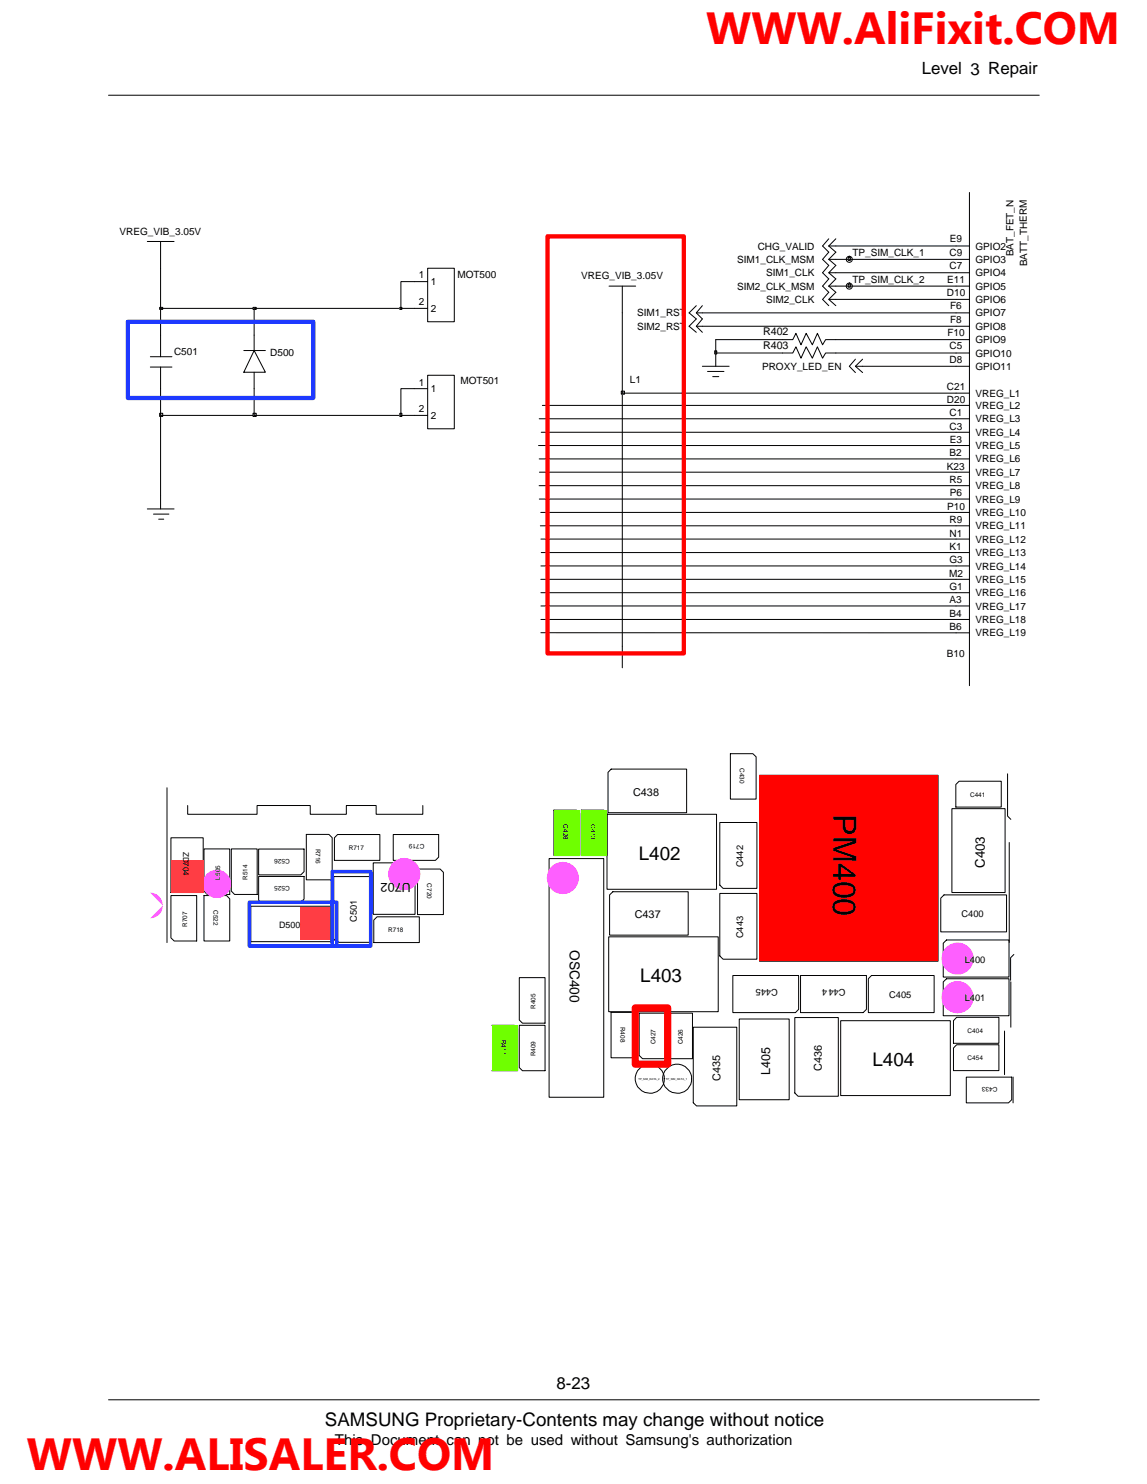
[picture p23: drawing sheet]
<svg xmlns="http://www.w3.org/2000/svg" width="216mm" height="279mm" viewBox="0 0 216 279" stroke-linecap="round" stroke-linejoin="round" font-family="sans-serif">
<defs><g id="words">
<g font-size="8.5" fill="#f00">
<text x="133" y="8.4">WWW.AliFixit.COM</text>
<text x="5.1" y="276.8">WWW.ALISALER.COM</text>
</g>
<text font-size="6.1" x="156.9" y="153.3" transform="rotate(90 156.9 153.3)">PM400</text>
<g font-size="3.5">
<text x="120.2" y="161.9">L402</text>
<text x="120.5" y="185">L403</text>
<text x="164.2" y="200.8">L404</text>
<text x="61.2" y="268.4">SAMSUNG Proprietary-Contents may change without notice</text>
</g>
<g font-size="3.2">
<text x="173.5" y="14">Level 3 Repair</text>
<text x="104.7" y="261.5">8-23</text>
</g>
<text font-size="2.8" x="63.1" y="272.1">This Document can not be used without Samsung's authorization</text>
<text font-size="2.6" x="107.3" y="178.9" transform="rotate(90 107.3 178.9)">OSC400</text>
<text font-size="2.5" x="185.4" y="163.4" transform="rotate(-90 185.4 163.4)">C403</text>
<g font-size="2.4">
<text x="77.3" y="166.2" transform="rotate(-180 77.3 166.2)">U702</text>
<text x="145" y="202.4" transform="rotate(-90 145 202.4)">L405</text>
</g>
<g font-size="2">
<text x="143.6" y="65.7">R403</text>
<text x="143.6" y="63.2">R402</text>
<text x="119.2" y="149.8">C438</text>
<text x="119.5" y="172.9">C437</text>
<text x="135.6" y="203.5" transform="rotate(-90 135.6 203.5)">C435</text>
<text x="154.7" y="201.7" transform="rotate(-90 154.7 201.7)">C436</text>
</g>
<g font-size="1.9">
<text x="22.5" y="44.2">VREG_VIB_3.05V</text>
<text x="142.6" y="47">CHG_VALID</text>
<text x="178.8" y="45.6">E9</text>
<text x="183.6" y="47">GPIO2</text>
<text x="78.9" y="52.4">1</text>
<text x="81.1" y="53.7">1</text>
<text x="86.1" y="52.4">MOT500</text>
<text x="109.4" y="52.6">VREG_VIB_3.05V</text>
<text x="138.7" y="49.5">SIM1_CLK_MSM</text>
<text x="144.2" y="52">SIM1_CLK</text>
<text x="160.4" y="48.2">TP_SIM_CLK_1</text>
<text x="160.4" y="53.2">TP_SIM_CLK_2</text>
<text x="178.3" y="53.2">E11</text>
<text x="178.8" y="50.7">C7</text>
<text x="178.8" y="48.1">C9</text>
<text x="183.6" y="52">GPIO4</text>
<text x="183.6" y="49.5">GPIO3</text>
<text x="190.8" y="48.3" transform="rotate(-90 190.8 48.3)">BAT_FET_N</text>
<text x="193.3" y="50.2" transform="rotate(-90 193.3 50.2)">BATT_THERM</text>
<text x="78.9" y="57.5">2</text>
<text x="81.1" y="58.7">2</text>
<text x="119.9" y="59.6">SIM1_RST</text>
<text x="138.7" y="54.5">SIM2_CLK_MSM</text>
<text x="144.2" y="57.1">SIM2_CLK</text>
<text x="178.2" y="55.7">D10</text>
<text x="178.9" y="58.2">F6</text>
<text x="183.6" y="54.5">GPIO5</text>
<text x="183.6" y="57.1">GPIO6</text>
<text x="183.6" y="59.6">GPIO7</text>
<text x="119.9" y="62.1">SIM2_RST</text>
<text x="178.3" y="63.3">F10</text>
<text x="178.8" y="65.8">C5</text>
<text x="178.9" y="60.7">F8</text>
<text x="183.6" y="64.6">GPIO9</text>
<text x="183.6" y="62.1">GPIO8</text>
<text x="32.8" y="66.8">C501</text>
<text x="50.9" y="67">D500</text>
<text x="143.4" y="69.7">PROXY_LED_EN</text>
<text x="178.8" y="68.3">D8</text>
<text x="183.6" y="69.7">GPIO11</text>
<text x="183.6" y="67.1">GPIO10</text>
<text x="78.9" y="72.6">1</text>
<text x="78.9" y="77.6">2</text>
<text x="81.1" y="73.9">1</text>
<text x="86.7" y="72.4">MOT501</text>
<text x="118.6" y="72.2">L1</text>
<text x="178.2" y="75.9">D20</text>
<text x="178.2" y="73.3">C21</text>
<text x="183.6" y="77">VREG_L2</text>
<text x="183.6" y="74.7">VREG_L1</text>
<text x="81.1" y="78.9">2</text>
<text x="178.8" y="80.9">C3</text>
<text x="178.8" y="78.4">C1</text>
<text x="178.8" y="83.4">E3</text>
<text x="183.6" y="82.1">VREG_L4</text>
<text x="183.6" y="79.5">VREG_L3</text>
<text x="178.2" y="88.4">K23</text>
<text x="178.8" y="85.9">B2</text>
<text x="183.6" y="84.6">VREG_L5</text>
<text x="183.6" y="87.1">VREG_L6</text>
<text x="183.6" y="89.6">VREG_L7</text>
<text x="178.3" y="96">P10</text>
<text x="178.8" y="91">R5</text>
<text x="178.8" y="93.5">P6</text>
<text x="183.6" y="92.1">VREG_L8</text>
<text x="183.6" y="94.6">VREG_L9</text>
<text x="178.8" y="98.5">R9</text>
<text x="178.8" y="101">N1</text>
<text x="183.6" y="99.7">VREG_L11</text>
<text x="183.6" y="97.2">VREG_L10</text>
<text x="178.7" y="106.1">G3</text>
<text x="178.8" y="103.6">K1</text>
<text x="183.6" y="104.7">VREG_L13</text>
<text x="183.6" y="107.2">VREG_L14</text>
<text x="183.6" y="102.2">VREG_L12</text>
<text x="178.6" y="108.6">M2</text>
<text x="178.7" y="111.1">G1</text>
<text x="178.8" y="113.6">A3</text>
<text x="183.6" y="109.8">VREG_L15</text>
<text x="183.6" y="112.3">VREG_L16</text>
<text x="178.8" y="116.2">B4</text>
<text x="178.8" y="118.7">B6</text>
<text x="183.6" y="117.3">VREG_L18</text>
<text x="183.6" y="119.8">VREG_L19</text>
<text x="183.6" y="114.8">VREG_L17</text>
<text x="178.2" y="123.7">B10</text>
</g>
<g font-size="1.7">
<text x="139.9" y="163.3" transform="rotate(-90 139.9 163.3)">C442</text>
<text x="67.2" y="173.5" transform="rotate(-90 67.2 173.5)">C501</text>
<text x="181" y="172.7">C400</text>
<text x="52.5" y="174.7">D500</text>
<text x="139.9" y="176.7" transform="rotate(-90 139.9 176.7)">C443</text>
<text x="181.6" y="181.2">L400</text>
<text x="146.4" y="186.3" transform="rotate(-180 146.4 186.3)">C445</text>
<text x="159.2" y="186.3" transform="rotate(-180 159.2 186.3)">C444</text>
<text x="167.4" y="187.9">C405</text>
<text x="181.6" y="188.5">L401</text>
</g>
<g font-size="1.5">
<text x="34.5" y="160.3" transform="rotate(90 34.5 160.3)">ZD</text>
<text x="34.5" y="162.4" transform="rotate(90 34.5 162.4)">704</text>
</g>
<g font-size="1.2">
<text x="139.3" y="144.6" transform="rotate(90 139.3 144.6)">C430</text>
<text x="106.1" y="155.2" transform="rotate(90 106.1 155.2)">C428</text>
<text x="111.2" y="155.2" transform="rotate(90 111.2 155.2)">C413</text>
<text x="182.6" y="150.1">C441</text>
<text x="54.5" y="161.7" transform="rotate(-180 54.5 161.7)">C526</text>
<text x="59.5" y="159.8" transform="rotate(90 59.5 159.8)">R716</text>
<text x="65.6" y="160.1">R717</text>
<text x="79.9" y="158.9" transform="rotate(-180 79.9 158.9)">C719</text>
<text x="41.4" y="165.6" transform="rotate(-90 41.4 165.6)">L505</text>
<text x="46.6" y="165.7" transform="rotate(-90 46.6 165.7)">R514</text>
<text x="54.5" y="166.8" transform="rotate(-180 54.5 166.8)">C525</text>
<text x="80.4" y="166.3" transform="rotate(90 80.4 166.3)">C720</text>
<text x="40.2" y="171.3" transform="rotate(90 40.2 171.3)">C522</text>
<text x="35.2" y="174.5" transform="rotate(-90 35.2 174.5)">R707</text>
<text x="73.1" y="175.6">R718</text>
<text x="100.8" y="189.9" transform="rotate(-90 100.8 189.9)">R405</text>
<text x="94.4" y="195.7" transform="rotate(90 94.4 195.7)">R411</text>
<text x="116.8" y="193.3" transform="rotate(90 116.8 193.3)">R408</text>
<text x="123.4" y="196.6" transform="rotate(-90 123.4 196.6)">C427</text>
<text x="128.5" y="196.6" transform="rotate(-90 128.5 196.6)">C426</text>
<text x="182.1" y="194.5">C404</text>
<text x="100.8" y="198.9" transform="rotate(-90 100.8 198.9)">R409</text>
<text x="182.1" y="199.7">C454</text>
<text x="187.7" y="204.6" transform="rotate(-180 187.7 204.6)">C433</text>
</g>
<g font-size=".5">
<text x="120.2" y="203.3">TP_SIM_DATA_2</text>
<text x="125.3" y="203.3">TP_SIM_DATA_1</text>
</g>
</g></defs>
<path d="M20.4 263.5h175.2" fill="none" stroke="#000" stroke-width=".19"/>
<path d="M20.8 265.5h174.8v9h-174.8z" fill="#fff"/>
<g fill="none" stroke="#000" stroke-width=".19">
<path d="M20.4 17.9h175.2M27.7 45.5h5.1M30.2 45.5v5M78 53h2.5M78 58.1h2.5M80.5 50.5h5v10.1h-5zM28.3 67.2h4.1M28.3 69.1h4.1M30.2 63.1v4.1M30.2 69.1v4.1M30.2 78.2v17.6M45.9 66h4.1"/>
<path d="M47.8 66l2.2 4.1h-4.1zM47.8 63.1v2.9M47.8 70.1v3.1M78 78.2h2.5M78 73.2h2.5M80.5 70.7h5v10h-5zM27.7 95.8h5.1M28.9 96.8h2.9M29.9 97.7h.9"/>
</g>
<path d="M30.1 77.8h.5v.6h-.5z" fill="#c3c3c3"/>
<path d="M30.1 77.8h.5v.6h-.5zM30.2 73.2v5h17.6" fill="none" stroke="#000" stroke-width=".19"/>
<path d="M47.6 77.8h.6v.6h-.6z" fill="#c3c3c3"/>
<path d="M47.6 77.8h.6v.6h-.6zM47.8 73.2v5h27.7" fill="none" stroke="#000" stroke-width=".19"/>
<path d="M75.3 77.8h.3v.6h-.3z" fill="#c3c3c3"/>
<path d="M30.2 58.1v5M47.8 58.1v5M75.3 77.8h.3v.6h-.3zM78 73.2h-2.5v5h2.5" fill="none" stroke="#000" stroke-width=".19"/>
<path d="M30.1 57.9h.5v.4h-.5z" fill="#c3c3c3"/>
<path d="M30.1 57.9h.5v.4h-.5zM30.2 50.5v7.6h17.6" fill="none" stroke="#000" stroke-width=".19"/>
<path d="M47.6 57.9h.6v.4h-.6z" fill="#c3c3c3"/>
<path d="M47.6 57.9h.6v.4h-.6zM47.8 58.1h27.7" fill="none" stroke="#000" stroke-width=".19"/>
<path d="M75.3 57.9h.3v.4h-.3z" fill="#c3c3c3"/>
<g fill="none" stroke="#000" stroke-width=".19">
<path d="M182.5 36.2v92.9M75.3 57.9h.3v.4h-.3zM78 53h-2.5v5.1h2.5M114.6 53.9h5.1M117.1 53.9v5M131.1 57.6l-1.4 1.3 1.4 1.1-1.4 1.4 1.4 1.2M131.1 58.9h1.1M132.2 57.6l-1.1 1.3 1.1 1.1-1.1 1.4 1.1 1.2M156 48.8l1.3 1.2-1.3 1.4 1.3 1.1-1.3 1.4M156 53.9l1.3 1.1-1.3 1.4 1.3 1.2M156 45l-1.2 1.3 1.2 1.2-1.2 1.3 1.2 1.2-1.2 1.4 1.2 1.1-1.2 1.4 1.2 1.1-1.2 1.4 1.2 1.2M156 46.3l1.3 1.2-1.3 1.3"/>
<path d="M156 46.3h1.3M156 48.8h1.3M156 53.9h1.3M156 51.4h1.3M156 56.4h1.3M157.3 45l-1.3 1.3M180 53.9h2.5M180 51.4h2.5M180 58.9h2.5M180 46.3h2.5M180 48.8h2.5M180 56.4h2.5"/>
<path d="M101.5 78.8h81M102.1 76.3h80.4M117.1 74v51.7M131.1 61.4h1.1M132.2 69h5M133.2 69.9h3.1M134.2 70.9h1.1M134.7 66.5v2.5M147.3 63.9h1.9l.6-1.1 1 2.1 .9-2.1 1.2 2.1 1-2.1 .9 2.1 .6-1h1.9M147.3 66.5h1.9l.6-1.2 1 2.1 .9-2.1 1.2 2.1 1-2.1 .9 2.1 .6-.9h1.9M161 67.6l-1.1 1.4 1.1 1.1M161 69h1.4"/>
<path d="M162.4 67.6l-1.4 1.4 1.4 1.1M180 69h2.5M180 61.4h2.5M180 74h2.5M180 66.5h2.5M180 63.9h2.5M101.4 83.9h81.1M101.5 91.4h81M101.5 86.4h81M101.5 94h81M101.5 88.9h81M101.7 99h80.8"/>
<path d="M101.8 96.5h80.7M101.9 81.4h80.6M101.8 109.1h80.7M101.8 114.1h80.7M101.8 111.6h80.7M101.8 106.6h80.7M101.8 101.5h80.7M101.8 116.6h80.7M101.8 119.1h80.7M101.9 104h80.6"/>
<circle cx="159.9" cy="48.8" r=".58"/>
<circle cx="159.9" cy="53.9" r=".58"/>
</g>
<path d="M24.1 60.6h34.9v14.3h-34.9z" fill="none" stroke="#1e39ff" stroke-width=".81"/>
<path d="M116.9 73.6h.6v.6h-.6z" fill="#c3c3c3"/>
<path d="M117.1 58.9v15.1h62.9M116.9 73.6h.6v.6h-.6zM162.4 69h17.6" fill="none" stroke="#000" stroke-width=".19"/>
<path d="M134.5 66.1h.4v.6h-.4z" fill="#c3c3c3"/>
<path d="M132.2 58.9h47.8M157.3 56.4h22.7M157.3 53.9h2.6M132.2 61.4h47.8M134.5 66.1h.4v.6h-.4zM147.3 63.9h-12.6v2.6h12.6M157.3 66.5h22.7M157.3 63.9h22.7" fill="none" stroke="#000" stroke-width=".19"/>
<path d="M159.7 53.5h.4v.6h-.4z" fill="#c3c3c3"/>
<path d="M157.3 51.4h22.7M157.3 48.8h2.6M159.7 53.5h.4v.6h-.4zM159.9 53.9h20.1" fill="none" stroke="#000" stroke-width=".19"/>
<path d="M159.7 48.5h.4v.5h-.4z" fill="#c3c3c3"/>
<g fill="none" stroke="#000" stroke-width=".19">
<path d="M157.3 46.3h22.7M159.7 48.5h.4v.5h-.4zM159.9 48.8h20.1M31.4 148.3v29.2M32.2 157.7h6v10.3h-6zM35.3 151.7v1.6h13.1v-1.6h10v1.6h6.8v-1.6h5.6v1.6h8.8v-1.6M38.4 159.8h4.8v8.6h-4.2l-.6-.6zM43.5 159.8h4.9v8.6h-4.2l-.7-.6zM48.7 159.9h8.5v4.2l-.6 .6h-7.9zM57.7 157.1h4.2l.6 .6v8h-4.8zM63.5 157.1h8v4.9h-8.6v-4.3zM74 157.1h8.6v4.3l-.6 .6h-8z"/>
<path d="M32.2 168.6h4.8v8.6h-4.2l-.6-.6zM38.4 168.6h4.3l.5 .6v8h-4.8zM47.2 170.6h15.2v6.7h-15.2zM48.7 165h8.5v4.3l-.6 .6h-7.9zM62.8 165h7v12.4h-6.4l-.6-.6zM70.3 162.5h7.8v9.6h-7.8zM70.4 173.2l.6-.6h7.9v4.9h-8.5zM78.6 163.6h4.2l.7 .6v8h-4.9z"/>
</g>
<path d="M103.1 44.5h25.6v78.5h-25.6z" fill="none" stroke="#ff0200" stroke-width=".81"/>
<path d="M56.6 170.9h6.1v6.1h-6.1z" fill="#ff3d44"/>
<g fill="#fe5fff">
<path d="M30.6 170.5a2.39 2.39 0 0 1-2.4 2.4z"/>
<path d="M28.2 168a2.42 2.42 0 0 1 2.4 2.5z"/>
<circle cx="40.8" cy="166.4" r="2.67"/>
<circle cx="76.1" cy="164.6" r="3"/>
</g>
<path d="M32.2 162h6v6h-6z" fill="#ff3d44"/>
<path d="M46.9 169.9h16.5v8.2h-16.5zM62.5 164.1h7.3v14h-7.3z" fill="none" stroke="#1e3bff" stroke-width=".69"/>
<g fill="none" stroke="#000" stroke-width=".19">
<path d="M104.3 152.5h4.2l.6 .6v8h-4.8zM109.4 152.5h4.2l.7 .6v8h-4.9zM114.3 153.3h20.6v14.1h-20.6zM115 144.8h14.2v8.2h-14.8v-7.6zM135.5 154.9h7v12.4h-6.4l-.6-.7zM137.5 141.9h4.2l.6 .6v8h-4.8zM143 146h33.6v35h-33.6zM179.2 152.3h10v15.7h-10zM179.9 147.7l.6-.6h8v4.9h-8.6zM189.7 145.7v7.9l.6 .7M190 158.6v18.8M103.4 161.6h10.2v45h-10.2z"/>
<path d="M114.6 176.4h20.6v14.1h-20.6zM114.7 168.5l.7-.6h14.1v8.2h-14.8zM135.5 168.2h7v12.4h-6.4l-.6-.6zM177.1 169.1l.6-.6h11.8v7h-12.4zM177.5 177.6l.7-.6h11.7v7h-12.4zM190.8 179.7l-.6 .6v4.3M92.6 193h4.2l.6 .6v8h-4.8M97.7 184.1h4.9v8.5h-4.3l-.6-.6zM97.7 193h4.9v8.6h-4.3l-.6-.6zM115 190.6h4.3l.6 .6v8h-4.9zM120.3 190.8h4.9v8.5h-4.3l-.6-.6zM125.5 190.8h4.8v8.5h-4.2l-.6-.6z"/>
<path d="M130.5 193.4h8.2v14.8h-7.6l-.6-.6zM137.9 183.7h12.4v6.3l-.6 .6h-11.8zM139.1 191.9h9.4v15.2h-9.4zM149.6 191.6h8.2v14.8h-7.6l-.6-.6zM150.7 183.7h12.4v6.3l-.6 .6h-11.8zM158.2 192.2h20.7v14.1h-20.7zM164 183.7h11.8v6.9h-12.4v-6.3zM177.5 184.9l.7-.6h11.7v6.9h-12.4zM180.1 191.5h7.9v4.9h-8.5v-4.2zM180.1 196.7h7.9v4.9h-8.5v-4.3zM189.1 194.1v8.2M190.3 184.8v8.6"/>
<path d="M181.9 202.8h8.5v4.3l-.6 .5h-7.9zM190.7 202.8v4.8"/>
<circle cx="122.3" cy="203.1" r="2.73"/>
<circle cx="127.4" cy="203.1" r="2.73"/>
</g>
<g fill="#6fff00">
<path d="M109.4 152.5h4.9v8.6h-4.9z"/>
<path d="M104.3 152.5h4.8v8.6h-4.8z"/>
</g>
<g fill="#fe5fff">
<circle cx="180.3" cy="180.5" r="3"/>
<circle cx="180.2" cy="187.7" r="3"/>
<circle cx="105.9" cy="165.3" r="3"/>
<circle cx="147.1" cy="150.1" r="3"/>
</g>
<path d="M143 146h33.6v35h-33.6z" fill="#ff0200"/>
<path d="M92.6 193h4.8v8.6h-4.8z" fill="#6fff00"/>
<path d="M119.6 189.8h6.1v10.6h-6.1z" fill="none" stroke="#ff0200" stroke-width="1.4"/>
<use href="#words"/>
</svg>
